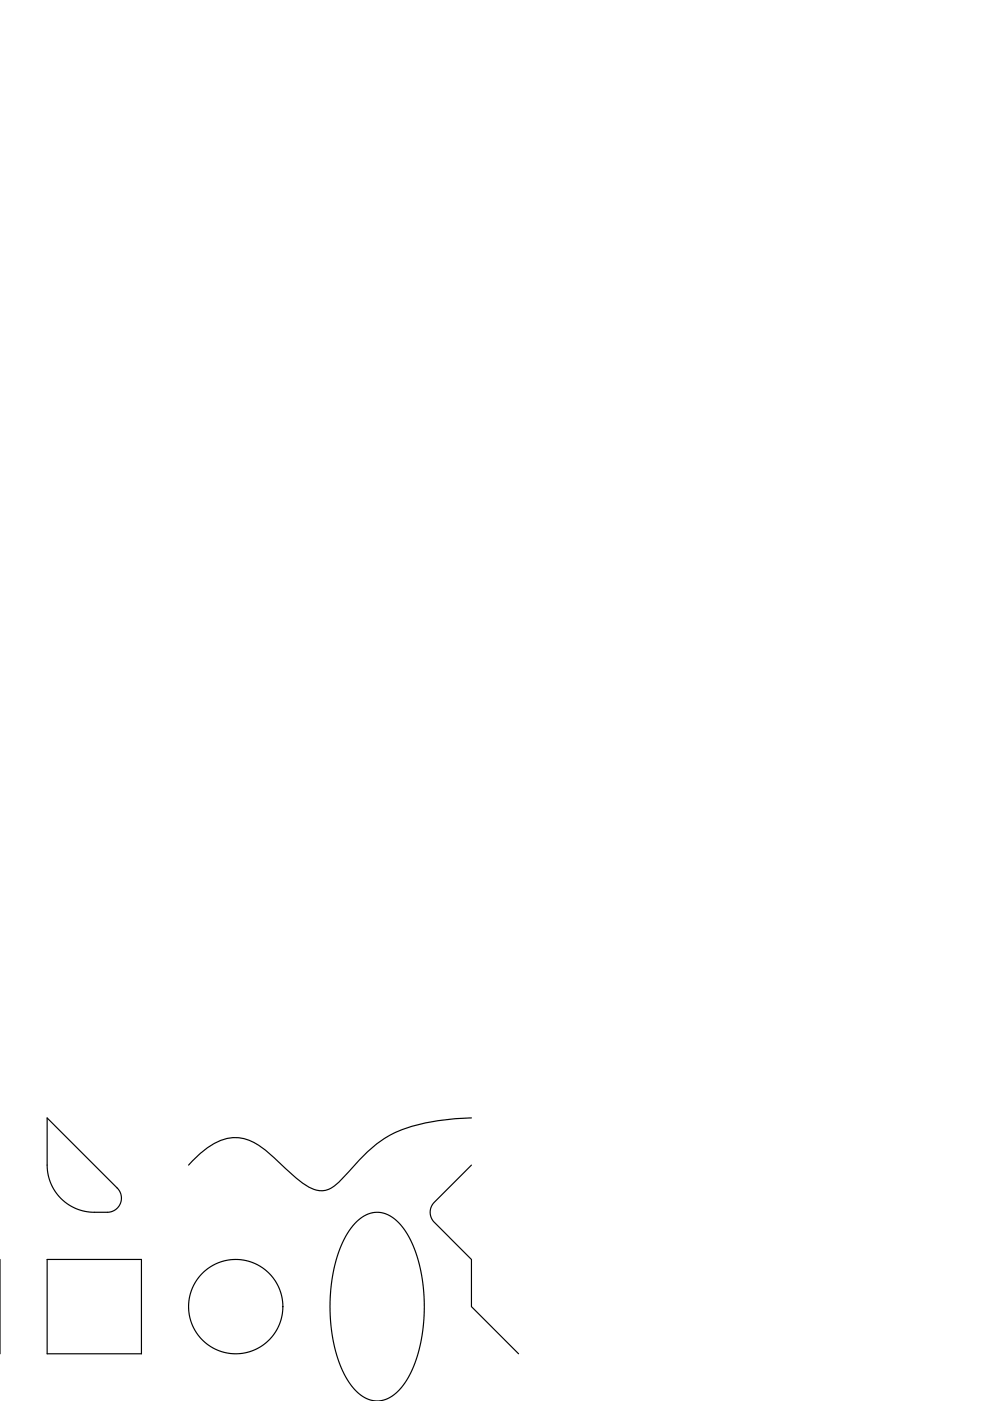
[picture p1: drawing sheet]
<svg xmlns="http://www.w3.org/2000/svg" width="210mm" height="297mm" viewBox="0 0 210 297" stroke-linecap="round" stroke-linejoin="round" font-family="sans-serif">
<g fill="none" stroke="#000" stroke-width=".25">
<path d="M10 237l14.9 14.9a3 3 0 0 1 .6 3.3 3 3 0 0 1-2.8 1.8h-3.9l-2.7-.8-1.3-.6-1.2-.9-1.2-1.1-.8-1.2-1-2-.5-2.3zM100 237a47.6 47.6 0 0 0-15.1 2.6 26.5 26.5 0 0 0-10 7.7l-1.8 2a7.5 7.5 0 0 1-4.8 3.2 8.5 8.5 0 0 1-5.3-2.6l-1-.8a58.3 58.3 0 0 0-7.6-6.6 8.5 8.5 0 0 0-9.7 .4l-3.1 2.4-1.6 1.7M75.5 259.2a5.8 5.8 0 0 1 9.2 .2 24.5 24.5 0 0 1 5.1 14.2 32.5 32.5 0 0 1-3.7 19.2 7.6 7.6 0 0 1-6.4 4.2 8.3 8.3 0 0 1-6.3-4.8 34.2 34.2 0 0 1-3-21 22.3 22.3 0 0 1 5.1-12zM100 247l-7.9 7.9a3 3 0 0 0 0 4.2l7.9 7.9v10l10 10M0 267v20M10 267h20v20h-20z"/>
<circle cx="50" cy="277" r="10"/>
</g>
</svg>
